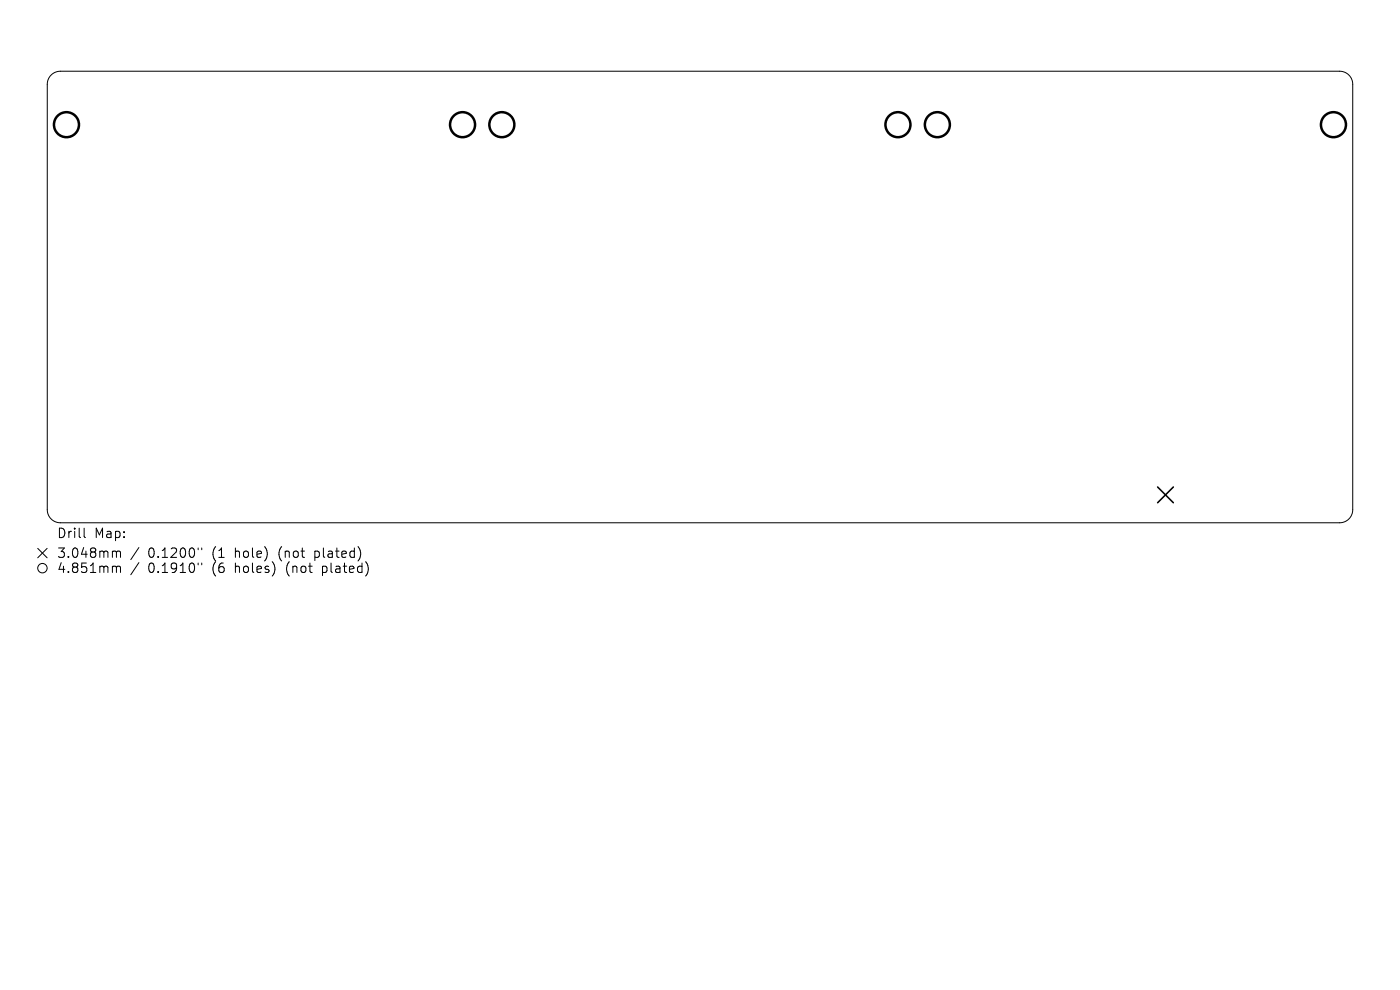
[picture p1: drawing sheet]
<svg xmlns="http://www.w3.org/2000/svg" width="297mm" height="210mm" viewBox="0 0 297 210" stroke-linecap="round" stroke-linejoin="round" font-family="sans-serif">
<defs><g id="words">
<g font-size="2.8">
<text x="12" y="114.4">Drill</text>
<text x="12" y="118.6">3.048mm</text>
<text x="20" y="114.4">Map:</text>
<text x="31.4" y="118.6">0.1200&quot;</text>
<text x="45.2" y="118.6">(1</text>
<text x="50.1" y="118.6">hole)</text>
<text x="59.6" y="118.6">(not</text>
<text x="67.4" y="118.6">plated)</text>
<text x="12" y="121.8">4.851mm</text>
<text x="31.4" y="121.8">0.1910&quot;</text>
<text x="45.2" y="121.8">(6</text>
<text x="50.1" y="121.8">holes)</text>
<text x="61.2" y="121.8">(not</text>
<text x="69" y="121.8">plated)</text>
</g>
</g></defs>
<g fill="none" stroke="#000" stroke-width=".21">
<path d="M10.8 15.9a2.78 2.78 0 0 1 2-.8h271.4a2.78 2.78 0 0 1 2.8 2.8v90.2a2.78 2.78 0 0 1-2.8 2.8h-271.4a2.78 2.78 0 0 1-2.8-2.8v-90.2a2.78 2.78 0 0 1 .8-2zM8 116.3l2 2M10 116.3l-2 2M17.8 112v1.8l.3 .2M24.1 116.9h.3l.3 .3M24.7 117.2l.3-.3 .5 .1 .1 1.2M24.7 117.2v1M29.5 116.1l-1.7 2.6M29.5 119.3l-1.7 2.6M42 116.2v.4M42 119.4v.4M42.8 116.2v.4"/>
<path d="M42.8 119.4v.4M24.1 120.1h.3l.3 .3M24.7 120.4v1M24.7 120.4l.3-.3 .5 .1 .1 1.2"/>
<circle cx="9" cy="120.5" r="1"/>
</g>
<path d="M245.6 103.3l3.3 3.3M248.9 103.3l-3.3 3.3" fill="none" stroke="#000" stroke-width=".33"/>
<g fill="none" stroke="#000" stroke-width=".53">
<circle cx="14.1" cy="26.4" r="2.65"/>
<circle cx="98.1" cy="26.4" r="2.65"/>
<circle cx="106.5" cy="26.4" r="2.65"/>
<circle cx="190.5" cy="26.4" r="2.65"/>
<circle cx="198.9" cy="26.4" r="2.65"/>
<circle cx="282.9" cy="26.4" r="2.65"/>
</g>
<use href="#words"/>
</svg>
